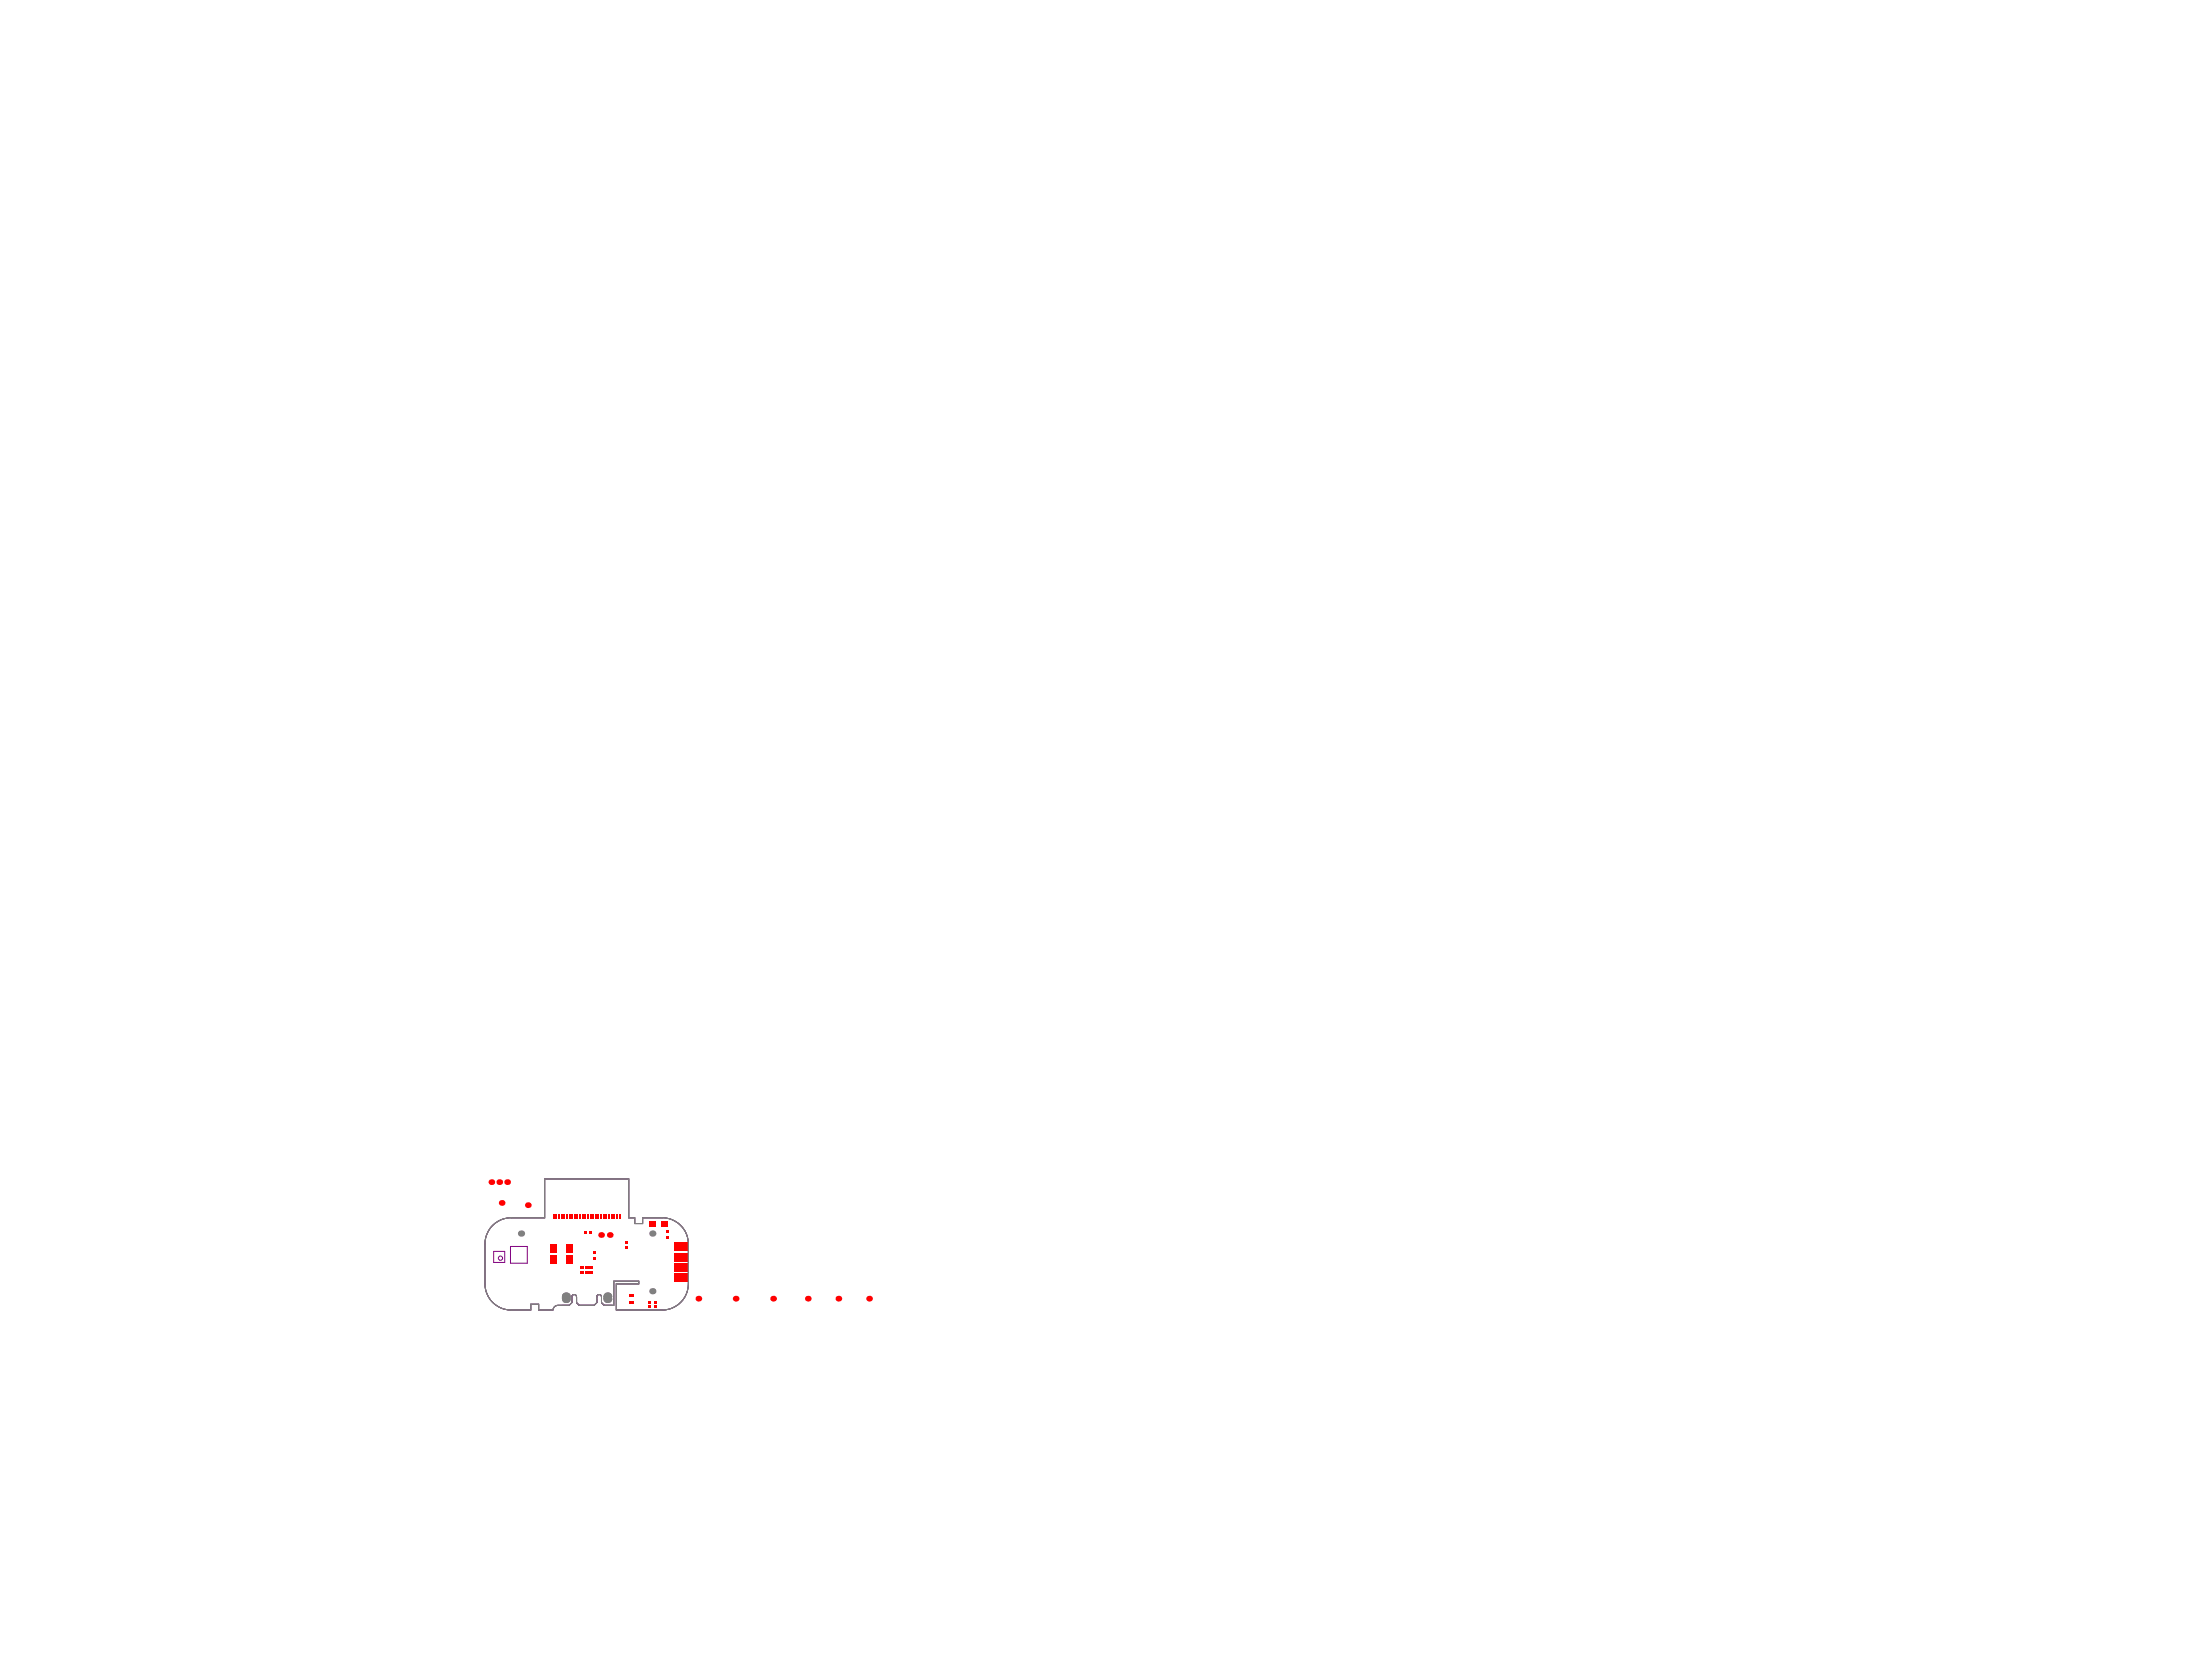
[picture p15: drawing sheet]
<svg xmlns="http://www.w3.org/2000/svg" width="269mm" height="206mm" viewBox="0 0 269 206" stroke-linecap="round" stroke-linejoin="round" font-family="sans-serif">
<path d="M60.5 150.4a3.1 3.1 0 0 1 2.3-1h4.1v-4.7h10.3v4.7h.7v.7h1v-.7h2.4a3.2 3.2 0 0 1 3.2 3.2v4.9a3.2 3.2 0 0 1-3.2 3.3l-5.6-.1v-3.2h2.7v-.3h-3.1v3h-1.1l-.4-.4v-.7a.29 .29 0 0 0-.3-.3 .29 .29 0 0 0-.3 .3l.1 .7-.4 .4h-1.8l-.3-.4v-.7a.29 .29 0 0 0-.3-.3 .29 .29 0 0 0-.3 .3v.7l-.3 .4h-1.4a.62 .62 0 0 0-.6 .5h-1.8v-.7h-.9v.7h-2.4a3.2 3.2 0 0 1-3.3-3.2v-4.9a3.3 3.3 0 0 1 1-2.2z" fill="none" stroke="#808080" stroke-width=".12"/>
<g fill="none" stroke="#800080" stroke-width=".12">
<path d="M60.6 153.6h1.4v1.3h-1.4zM62.7 152.9h2v2.1h-2zM62.8 149.4a3.2 3.2 0 0 0-3.3 3.2v4.9a3.2 3.2 0 0 0 3.3 3.3M62.8 149.4h4.1v-4.7h10.3v4.7h.7v.7h1v-.7h2.4M70.2 159.1v.7l-.3 .4h-1.4a.64 .64 0 0 0-.6 .5h-1.8v-.7h-.9v.7h-2.4M70.5 158.8l-.2 .1-.1 .2M70.5 158.8l.1 .1 .2 .2M70.5 158.8a.28 .28 0 0 1 .3 .3M70.8 159.1v.7l.3 .4h1.8l.4-.4v-.7M73.5 158.8l.2 .1 .1 .2M73.5 158.8l-.1 .1-.2 .2M73.5 158.8l-.2 .1-.1 .2"/>
<path d="M73.5 158.8a.28 .28 0 0 1 .3 .3M73.8 159.1v.7l.4 .4h1.1v-3h3.1v.3h-2.7v3.2h5.6M81.3 149.4a3.2 3.2 0 0 1 3.2 3.2v4.9a3.2 3.2 0 0 1-3.2 3.3"/>
<circle cx="61.4" cy="154.4" r=".26"/>
</g>
<g fill="#808080">
<circle cx="64" cy="151.4" r=".38"/>
<circle cx="69.5" cy="159.4" r=".48"/>
<circle cx="69.5" cy="159.1" r=".48"/>
<circle cx="74.6" cy="159.1" r=".48"/>
<circle cx="74.6" cy="159.4" r=".48"/>
<circle cx="80.1" cy="158.4" r=".38"/>
<circle cx="80.1" cy="151.4" r=".38"/>
</g>
<g fill="#808080">
<path d="M69 159.1l.5-.5 .4 .5v.3l-.4 .5-.5-.5z" fill-rule="evenodd"/>
<path d="M74.1 159.1l.5-.5 .4 .5v.3l-.4 .5-.5-.5z" fill-rule="evenodd"/>
</g>
<g fill="#f00">
<circle cx="64.8" cy="147.9" r=".35"/>
<circle cx="62.3" cy="145.1" r=".35"/>
<circle cx="85.7" cy="159.4" r=".35"/>
<circle cx="94.9" cy="159.4" r=".35"/>
<circle cx="99.2" cy="159.4" r=".35"/>
<circle cx="102.9" cy="159.4" r=".35"/>
<circle cx="106.7" cy="159.4" r=".35"/>
<circle cx="61.6" cy="147.6" r=".35"/>
<circle cx="60.3" cy="145.1" r=".35"/>
<circle cx="61.3" cy="145.1" r=".35"/>
<circle cx="74.8" cy="151.5" r=".35"/>
<circle cx="73.8" cy="151.5" r=".35"/>
<circle cx="90.3" cy="159.4" r=".35"/>
</g>
<g fill="#f00">
<path d="M67.9 149h.2v.5h-.2z" fill-rule="evenodd"/>
<path d="M69.2 149h.2v.5h-.2z" fill-rule="evenodd"/>
<path d="M68.8 149h.3v.5h-.3z" fill-rule="evenodd"/>
<path d="M68.5 149h.2v.5h-.2z" fill-rule="evenodd"/>
<path d="M69.5 154.1h.8v1h-.8z" fill-rule="evenodd"/>
<path d="M69.5 152.7h.8v1.1h-.8z" fill-rule="evenodd"/>
<path d="M70.4 149h.3v.5h-.3z" fill-rule="evenodd"/>
<path d="M70.1 149h.3v.5h-.3z" fill-rule="evenodd"/>
<path d="M69.8 149h.2v.5h-.2z" fill-rule="evenodd"/>
<path d="M71.3 155.3h.4v.3h-.4z" fill-rule="evenodd"/>
<path d="M71.3 156h.4v.3h-.4z" fill-rule="evenodd"/>
<path d="M71.7 149h.3v.5h-.3z" fill-rule="evenodd"/>
<path d="M71.4 149h.2v.5h-.2z" fill-rule="evenodd"/>
<path d="M71.1 149h.2v.5h-.2z" fill-rule="evenodd"/>
<path d="M72.4 155.3h.4v.3h-.4z" fill-rule="evenodd"/>
<path d="M72.4 156h.4v.3h-.4z" fill-rule="evenodd"/>
<path d="M72.8 154.2h.3v.3h-.3z" fill-rule="evenodd"/>
<path d="M72.8 153.6h.3v.3h-.3z" fill-rule="evenodd"/>
<path d="M73 149h.3v.5h-.3z" fill-rule="evenodd"/>
<path d="M72.7 149h.2v.5h-.2z" fill-rule="evenodd"/>
<path d="M72.4 149h.2v.5h-.2z" fill-rule="evenodd"/>
<path d="M74.3 149h.2v.5h-.2z" fill-rule="evenodd"/>
<path d="M74 149h.2v.5h-.2z" fill-rule="evenodd"/>
<path d="M73.7 149h.2v.5h-.2z" fill-rule="evenodd"/>
<path d="M75.6 149h.2v.5h-.2z" fill-rule="evenodd"/>
<path d="M75.3 149h.2v.5h-.2z" fill-rule="evenodd"/>
<path d="M75 149h.2v.5h-.2z" fill-rule="evenodd"/>
<path d="M76.8 152.9h.3v.3h-.3z" fill-rule="evenodd"/>
<path d="M76.8 152.3h.3v.3h-.3z" fill-rule="evenodd"/>
<path d="M80.3 159.7h.2v.3h-.2z" fill-rule="evenodd"/>
<path d="M81.7 151.6h.4v.3h-.4z" fill-rule="evenodd"/>
<path d="M81.7 151h.4v.3h-.4z" fill-rule="evenodd"/>
<path d="M72.4 151h.3v.3h-.3z" fill-rule="evenodd"/>
<path d="M80.3 160.2h.2v.3h-.2z" fill-rule="evenodd"/>
<path d="M71.8 155.3h.4v.3h-.4z" fill-rule="evenodd"/>
<path d="M71.8 156h.4v.3h-.4z" fill-rule="evenodd"/>
<path d="M72.1 149h.2v.5h-.2z" fill-rule="evenodd"/>
<path d="M70.8 149h.2v.5h-.2z" fill-rule="evenodd"/>
<path d="M69.5 149h.2v.5h-.2z" fill-rule="evenodd"/>
<path d="M68.2 149h.2v.5h-.2z" fill-rule="evenodd"/>
<path d="M77.2 159.7h.6v.2h-.6z" fill-rule="evenodd"/>
<path d="M77.2 158.9h.6v.2h-.6z" fill-rule="evenodd"/>
<path d="M75.9 149h.3v.5h-.3z" fill-rule="evenodd"/>
<path d="M74.6 149h.3v.5h-.3z" fill-rule="evenodd"/>
<path d="M73.3 149h.3v.5h-.3z" fill-rule="evenodd"/>
<path d="M79.6 159.7h.3v.3h-.3z" fill-rule="evenodd"/>
<path d="M71.8 151h.3v.3h-.3z" fill-rule="evenodd"/>
<path d="M79.6 160.2h.3v.3h-.3z" fill-rule="evenodd"/>
<path d="M81.2 149.8h.8v.7h-.8z" fill-rule="evenodd"/>
<path d="M79.6 149.8h.9v.7h-.9z" fill-rule="evenodd"/>
<path d="M67.5 154.1h.8v1h-.8z" fill-rule="evenodd"/>
<path d="M67.5 152.7h.8v1.1h-.8z" fill-rule="evenodd"/>
<path d="M82.7 155h1.6v1.1h-1.6z" fill-rule="evenodd"/>
<path d="M82.7 153.7h1.6v1.1h-1.6z" fill-rule="evenodd"/>
<path d="M82.7 152.4h1.6v1.1h-1.6z" fill-rule="evenodd"/>
<path d="M82.7 156.3h1.6v1h-1.6z" fill-rule="evenodd"/>
</g>
<path d="M60.5 150.4a3.1 3.1 0 0 1 2.3-1h4.1v-4.7h10.3v4.7h.7v.7h1v-.7h2.4a3.2 3.2 0 0 1 3.2 3.2v4.9a3.2 3.2 0 0 1-3.2 3.3l-5.6-.1v-3.2h2.7v-.3h-3.1v3h-1.1l-.4-.4v-.7a.29 .29 0 0 0-.3-.3 .29 .29 0 0 0-.3 .3l.1 .7-.4 .4h-1.8l-.3-.4v-.7a.29 .29 0 0 0-.3-.3 .29 .29 0 0 0-.3 .3v.7l-.3 .4h-1.4a.62 .62 0 0 0-.6 .5h-1.8v-.7h-.9v.7h-2.4a3.2 3.2 0 0 1-3.3-3.2v-4.9a3.3 3.3 0 0 1 1-2.2z" fill="none" stroke="#808080" stroke-width=".12"/>
</svg>
